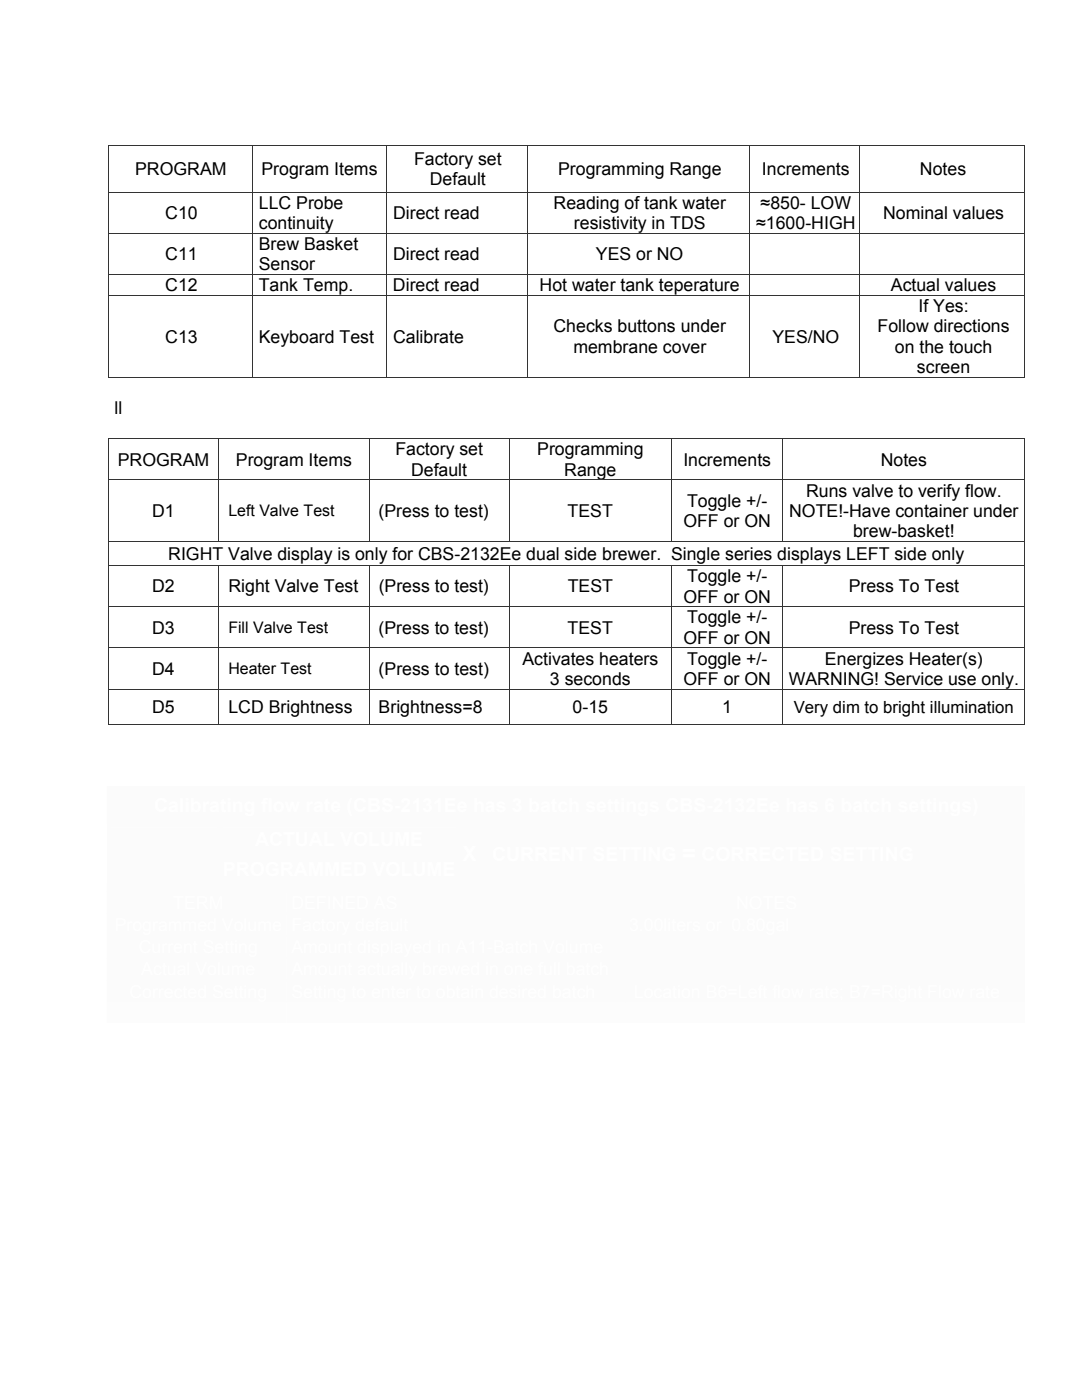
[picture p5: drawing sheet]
<svg xmlns="http://www.w3.org/2000/svg" width="216mm" height="279mm" viewBox="0 0 216 279" stroke-linecap="round" stroke-linejoin="round" font-family="sans-serif">
<defs><g id="words">
<g font-size="3.5">
<text x="27" y="34.9">PROGRAM</text>
<text x="52.2" y="34.9">Program Items</text>
<text x="82.6" y="32.9">Factory set</text>
<text x="111.4" y="34.9">Programming Range</text>
<text x="152" y="34.9">Increments</text>
<text x="183.6" y="34.9">Notes</text>
<text x="51.6" y="41.7">LLC Probe</text>
<text x="85.8" y="37">Default</text>
<text x="110.5" y="41.7">Reading of tank water</text>
<text x="151.8" y="41.7">≈850- LOW</text>
<text x="33" y="43.7">C10</text>
<text x="51.6" y="45.8">continuity</text>
<text x="78.4" y="43.7">Direct read</text>
<text x="114.5" y="45.8">resistivity in TDS</text>
<text x="150.9" y="45.8">≈1600-HIGH</text>
<text x="176.2" y="43.7">Nominal values</text>
<text x="33" y="51.9">C11</text>
<text x="51.6" y="49.9">Brew Basket</text>
<text x="51.6" y="54">Sensor</text>
<text x="78.4" y="51.9">Direct read</text>
<text x="118.9" y="51.9">YES or NO</text>
<text x="33" y="58.1">C12</text>
<text x="51.6" y="58.1">Tank Temp.</text>
<text x="78.4" y="58.1">Direct read</text>
<text x="107.7" y="58.1">Hot water tank teperature</text>
<text x="177.8" y="58.1">Actual values</text>
<text x="183.3" y="62.3">If Yes:</text>
<text x="33" y="68.4">C13</text>
<text x="51.6" y="68.4">Keyboard Test</text>
<text x="78.4" y="68.4">Calibrate</text>
<text x="110.4" y="66.3">Checks buttons under</text>
<text x="114.4" y="70.4">membrane cover</text>
<text x="154.1" y="68.4">YES/NO</text>
<text x="175.1" y="66.3">Follow directions</text>
<text x="178.6" y="70.4">on the touch</text>
<text x="183" y="74.5">screen</text>
<text x="22.9" y="82.7">ll</text>
<text x="23.5" y="92.9">PROGRAM</text>
<text x="47.1" y="92.9">Program Items</text>
<text x="78.9" y="90.9">Factory set</text>
<text x="82" y="95">Default</text>
<text x="107.2" y="90.9">Programming</text>
<text x="112.6" y="95">Range</text>
<text x="136.4" y="92.9">Increments</text>
<text x="175.7" y="92.9">Notes</text>
<text x="137.1" y="101.1">Toggle +/-</text>
<text x="160.8" y="99.1">Runs valve to verify flow.</text>
<text x="30.4" y="103.2">D1</text>
<text x="75.5" y="103.2">(Press to test)</text>
<text x="113.3" y="103.2">TEST</text>
<text x="136.4" y="105.2">OFF or ON</text>
<text x="157.5" y="103.2">NOTE!-Have container under</text>
<text x="170.2" y="107.2">brew-basket!</text>
<text x="33.6" y="111.7">RIGHT Valve display is only for CBS-2132Ee dual side brewer. Single series displays LEFT side only</text>
<text x="30.4" y="118.2">D2</text>
<text x="45.6" y="118.2">Right Valve Test</text>
<text x="75.6" y="118.2">(Press to test)</text>
<text x="113.3" y="118.2">TEST</text>
<text x="137.1" y="116.2">Toggle +/-</text>
<text x="169.4" y="118.2">Press To Test</text>
<text x="136.4" y="120.3">OFF or ON</text>
<text x="137.1" y="124.4">Toggle +/-</text>
<text x="30.4" y="126.4">D3</text>
<text x="75.5" y="126.4">(Press to test)</text>
<text x="113.3" y="126.4">TEST</text>
<text x="136.4" y="128.5">OFF or ON</text>
<text x="169.4" y="126.4">Press To Test</text>
<text x="30.4" y="134.7">D4</text>
<text x="75.5" y="134.7">(Press to test)</text>
<text x="104.2" y="132.6">Activates heaters</text>
<text x="109.7" y="136.7">3 seconds</text>
<text x="136.4" y="136.7">OFF or ON</text>
<text x="137.1" y="132.6">Toggle +/-</text>
<text x="157.4" y="136.7">WARNING! Service use only.</text>
<text x="164.6" y="132.6">Energizes Heater(s)</text>
<text x="30.4" y="142.3">D5</text>
<text x="45.6" y="142.3">LCD Brightness</text>
<text x="75.5" y="142.3">Brightness=8</text>
<text x="114.3" y="142.3">0-15</text>
<text x="144.1" y="142.3">1</text>
</g>
<text font-size="3.3" x="158.4" y="142.3">Very dim to bright illumination</text>
<g font-size="3.2">
<text x="45.6" y="103">Left Valve Test</text>
<text x="45.6" y="126.3">Fill Valve Test</text>
<text x="45.6" y="134.5">Heater Test</text>
</g>
</g></defs>
<path d="M21.5 29h.1z" fill="#333"/>
<path d="M21.5 29h183" fill="none" stroke="#333" stroke-width=".2"/>
<path d="M204.4 29h.1z" fill="#333"/>
<g fill="none" stroke="#333" stroke-width=".2">
<path d="M21.5 38.4h183M21.6 29v9.3M21.6 38.4v8.1M50.4 29v9.3M50.4 38.4v8.1M77.2 29v9.3M77.2 38.4v8.1M105.3 29v9.3M105.3 38.4v8.1M149.5 29v9.3M149.5 38.4v8.1M171.6 29v9.3"/>
<path d="M171.6 38.4v8.1M204.5 29v9.3M204.5 38.4v8.1M21.5 46.6h183M21.5 54.8h183M21.5 58.9h183M21.6 46.6v8.2M21.6 54.8v4.1M21.6 59v16.3M50.4 46.6v8.2M50.4 54.8v4.1M50.4 59v16.3"/>
<path d="M77.2 46.6v8.2M77.2 54.8v4.1M77.2 59v16.3M105.3 46.6v8.2M105.3 54.8v4.1M105.3 59v16.3M149.5 46.6v8.2M149.5 54.8v4.1M149.5 59v16.3M171.6 46.6v8.2M171.6 54.8v4.1M171.6 59v16.3"/>
<path d="M204.5 46.6v8.2M204.5 54.8v4.1M204.5 59v16.3M21.5 75.3h28.8M50.4 75.3h26.7M77.2 75.3h28.1M105.4 75.3h44.1M149.5 75.3h22.1M171.6 75.3h32.8"/>
</g>
<g fill="#333">
<path d="M204.4 75.2l.1 .1z"/>
<path d="M21.5 87.5l.1 .1z"/>
</g>
<path d="M21.5 87.6h134.7" fill="none" stroke="#333" stroke-width=".2"/>
<path d="M156.2 87.5l.1 .1z" fill="#333"/>
<path d="M156.3 87.6h48.1" fill="none" stroke="#333" stroke-width=".2"/>
<path d="M204.4 87.5l.1 .1z" fill="#333"/>
<path d="M21.5 95.8h134.7M21.6 87.6v8.1M43.7 87.6v8.1M73.6 87.6v8.1M101.6 87.6v8.1M134 87.6v8.1M156.2 87.6v8.1M204.5 87.6v8.1" fill="none" stroke="#333" stroke-width=".2"/>
<path d="M156.2 95.7l.1 .1z" fill="#333"/>
<path d="M156.3 95.8h48.1" fill="none" stroke="#333" stroke-width=".2"/>
<path d="M204.4 95.7l.1 .1z" fill="#333"/>
<path d="M21.6 95.8v12.2M43.7 95.8v12.2M73.6 95.8v12.2M101.6 95.8v12.2M134 95.8v12.2M156.2 95.8v12.2M204.5 95.8v12.2M21.5 108.1h134.7" fill="none" stroke="#333" stroke-width=".2"/>
<path d="M156.2 108l.1 .1z" fill="#333"/>
<path d="M156.3 108.1h48.1" fill="none" stroke="#333" stroke-width=".2"/>
<path d="M204.4 108l.1 .1z" fill="#333"/>
<path d="M21.5 112.9h134.7M21.6 108.1v4.7M204.5 108.1v4.7" fill="none" stroke="#333" stroke-width=".2"/>
<path d="M156.2 112.8l.1 .1z" fill="#333"/>
<path d="M156.3 112.9h48.1" fill="none" stroke="#333" stroke-width=".2"/>
<path d="M204.4 112.8l.1 .1z" fill="#333"/>
<path d="M21.6 112.9v8.2M43.7 112.9v8.2M73.6 112.9v8.2M101.6 112.9v8.2M134 112.9v8.2M156.2 112.9v8.2M204.5 112.9v8.2M21.5 121.1h134.7" fill="none" stroke="#333" stroke-width=".2"/>
<path d="M156.2 121.1h.1z" fill="#333"/>
<path d="M156.3 121.1h48.1" fill="none" stroke="#333" stroke-width=".2"/>
<path d="M204.4 121.1h.1z" fill="#333"/>
<path d="M21.5 129.3h134.7M21.6 121.1v8.2M43.7 121.1v8.2M73.6 121.1v8.2M101.6 121.1v8.2M134 121.1v8.2M156.2 121.1v8.2M204.5 121.1v8.2" fill="none" stroke="#333" stroke-width=".2"/>
<path d="M156.2 129.3h.1z" fill="#333"/>
<path d="M156.3 129.3h48.1" fill="none" stroke="#333" stroke-width=".2"/>
<path d="M204.4 129.3h.1z" fill="#333"/>
<path d="M21.5 137.5h134.7M21.6 129.3v8.2M43.7 129.3v8.2M73.6 129.3v8.2M101.6 129.3v8.2M134 129.3v8.2M156.2 129.3v8.2M204.5 129.3v8.2" fill="none" stroke="#333" stroke-width=".2"/>
<path d="M156.2 137.5l.1 .1z" fill="#333"/>
<path d="M156.3 137.5h48.1" fill="none" stroke="#333" stroke-width=".2"/>
<path d="M204.4 137.5l.1 .1z" fill="#333"/>
<g fill="none" stroke="#333" stroke-width=".2">
<path d="M21.6 137.6v7.1M43.7 137.6v7.1M73.6 137.6v7.1M101.6 137.6v7.1M134 137.6v7.1M156.2 137.6v7.1M204.5 137.6v7.1M21.5 144.7h22.1M43.7 144.7h29.9M73.7 144.7h27.9M101.7 144.7h32.2M134 144.7h22.2"/>
<path d="M156.3 144.7h48.1"/>
</g>
<path d="M204.4 144.6l.1 .1z" fill="#333"/>
<g fill="#fff8ff">
<path d="M21.3 156.9h183.2v7.4h-183.2z"/>
<path d="M22.1 158.3h181.9v4.6h-181.9z"/>
<path d="M21.4 164.3h22.4v6.3h-22.4z"/>
<path d="M22 165.2h21.3v4.5h-21.3z"/>
<path d="M43.8 164.3h47.6v6.3h-47.6z"/>
<path d="M44.4 165.2h46.6v4.5h-46.6z"/>
<path d="M21.4 170.6h22.4v5.7h-22.4z"/>
<path d="M22 171.2h21.3v4.5h-21.3z"/>
<path d="M43.8 170.6h47.6v5.7h-47.6z"/>
<path d="M44.4 171.2h46.6v4.5h-46.6z"/>
<path d="M91.4 164.3h4.4v12h-4.4z"/>
<path d="M92 167.8h3.4v5h-3.4z"/>
<path d="M95.8 164.3h39.6v12h-39.6z"/>
<path d="M96.4 168h38.6v4.6h-38.6z"/>
<path d="M135.4 164.3h3.9v12h-3.9z"/>
<path d="M136 167.4h2.9v5.8h-2.9z"/>
<path d="M139.3 164.3h65.1v12h-65.1z"/>
<path d="M140 168h64.1v4.6h-64.1z"/>
<path d="M21.3 176.3h56.6v1.6h-56.6z"/>
</g>
<path d="M22.1 177.1h55.3" fill="none" stroke="#fff8ff" stroke-width=".42"/>
<path d="M77.6 176.3h8.7v1.6h-8.7z" fill="#fff8ff"/>
<path d="M78.4 177.1h7.4" fill="none" stroke="#fff8ff" stroke-width=".42"/>
<path d="M86.1 176.3h49.5v1.6h-49.5z" fill="#fff8ff"/>
<path d="M86.8 177.1h48.3" fill="none" stroke="#fff8ff" stroke-width=".42"/>
<path d="M135.3 176.3h4.2v1.6h-4.2z" fill="#fff8ff"/>
<path d="M136.1 177.1h2.9" fill="none" stroke="#fff8ff" stroke-width=".42"/>
<path d="M139.2 176.3h39v1.6h-39z" fill="#fff8ff"/>
<path d="M140 177.1h37.7" fill="none" stroke="#fff8ff" stroke-width=".42"/>
<path d="M178 176.3h26.5v1.6h-26.5z" fill="#fff8ff"/>
<path d="M178.8 177.1h25.2" fill="none" stroke="#fff8ff" stroke-width=".42"/>
<g fill="#fff8ff">
<path d="M21.3 177.9h36.3v4.5h-36.3z"/>
<path d="M22.1 178.1h35v4.1h-35z"/>
<path d="M57.4 177.9h67.6v4.5h-67.6z"/>
<path d="M58.1 178.1h66.4v4.1h-66.4z"/>
<path d="M124.8 177.9h21.6v4.5h-21.6z"/>
<path d="M125.5 178.1h20.4v4.1h-20.4z"/>
<path d="M146.1 177.9h58.4v4.5h-58.4z"/>
<path d="M146.9 178.1h57.1v4.1h-57.1z"/>
<path d="M21.3 182.4h36.3v4.4h-36.3z"/>
<path d="M22.1 182.5h35v4.1h-35z"/>
<path d="M57.4 182.4h67.6v4.4h-67.6z"/>
<path d="M58.1 182.5h66.4v4.1h-66.4z"/>
<path d="M124.8 182.4h38.7v4.4h-38.7z"/>
<path d="M125.5 182.5h37.5v4.1h-37.5z"/>
<path d="M163.2 182.4h41.3v4.4h-41.3z"/>
<path d="M164 182.5h40v4.1h-40z"/>
<path d="M21.3 186.8h36.3v4.4h-36.3z"/>
<path d="M22.1 187h35v4h-35z"/>
<path d="M57.4 186.8h67.6v4.4h-67.6z"/>
<path d="M58.1 187h66.4v4h-66.4z"/>
<path d="M124.8 186.8h21.6v4.4h-21.6z"/>
<path d="M125.5 187h20.4v4h-20.4z"/>
<path d="M146.1 186.8h58.4v4.4h-58.4z"/>
<path d="M146.9 187h57.1v4h-57.1z"/>
<path d="M21.3 191.2h36.3v4.4h-36.3z"/>
<path d="M22.1 191.4h35v4.1h-35z"/>
<path d="M57.4 191.2h67.6v4.4h-67.6z"/>
<path d="M58.1 191.4h66.4v4.1h-66.4z"/>
<path d="M124.8 191.2h21.6v4.4h-21.6z"/>
<path d="M125.5 191.4h20.4v4.1h-20.4z"/>
<path d="M146.1 191.2h58.4v4.4h-58.4z"/>
<path d="M146.9 191.4h57.1v4.1h-57.1z"/>
<path d="M21.3 195.6h36.3v4.5h-36.3z"/>
<path d="M22.1 195.8h35v4.1h-35z"/>
<path d="M57.4 195.6h67.6v4.5h-67.6z"/>
<path d="M58.1 195.8h66.4v4.1h-66.4z"/>
<path d="M124.8 195.6h15.6v4.5h-15.6z"/>
<path d="M125.5 195.8h14.3v4.1h-14.3z"/>
<path d="M140.1 195.6h64.4v4.5h-64.4z"/>
<path d="M140.9 195.8h63.1v4.1h-63.1z"/>
</g>
<g fill="#fffaff">
<path d="M21.3 200.1h36.3v4.1h-36.3z"/>
<path d="M22.1 200.1h35v4.1h-35z"/>
<path d="M57.4 200.1h67.6v4.1h-67.6z"/>
<path d="M58.1 200.1h66.4v4.1h-66.4z"/>
<path d="M124.8 200.1h21.6v4.1h-21.6z"/>
<path d="M125.5 200.1h20.4v4.1h-20.4z"/>
<path d="M146.1 200.1h58.4v4.1h-58.4z"/>
<path d="M146.9 200.1h57.1v4.1h-57.1z"/>
</g>
<use href="#words"/>
</svg>
